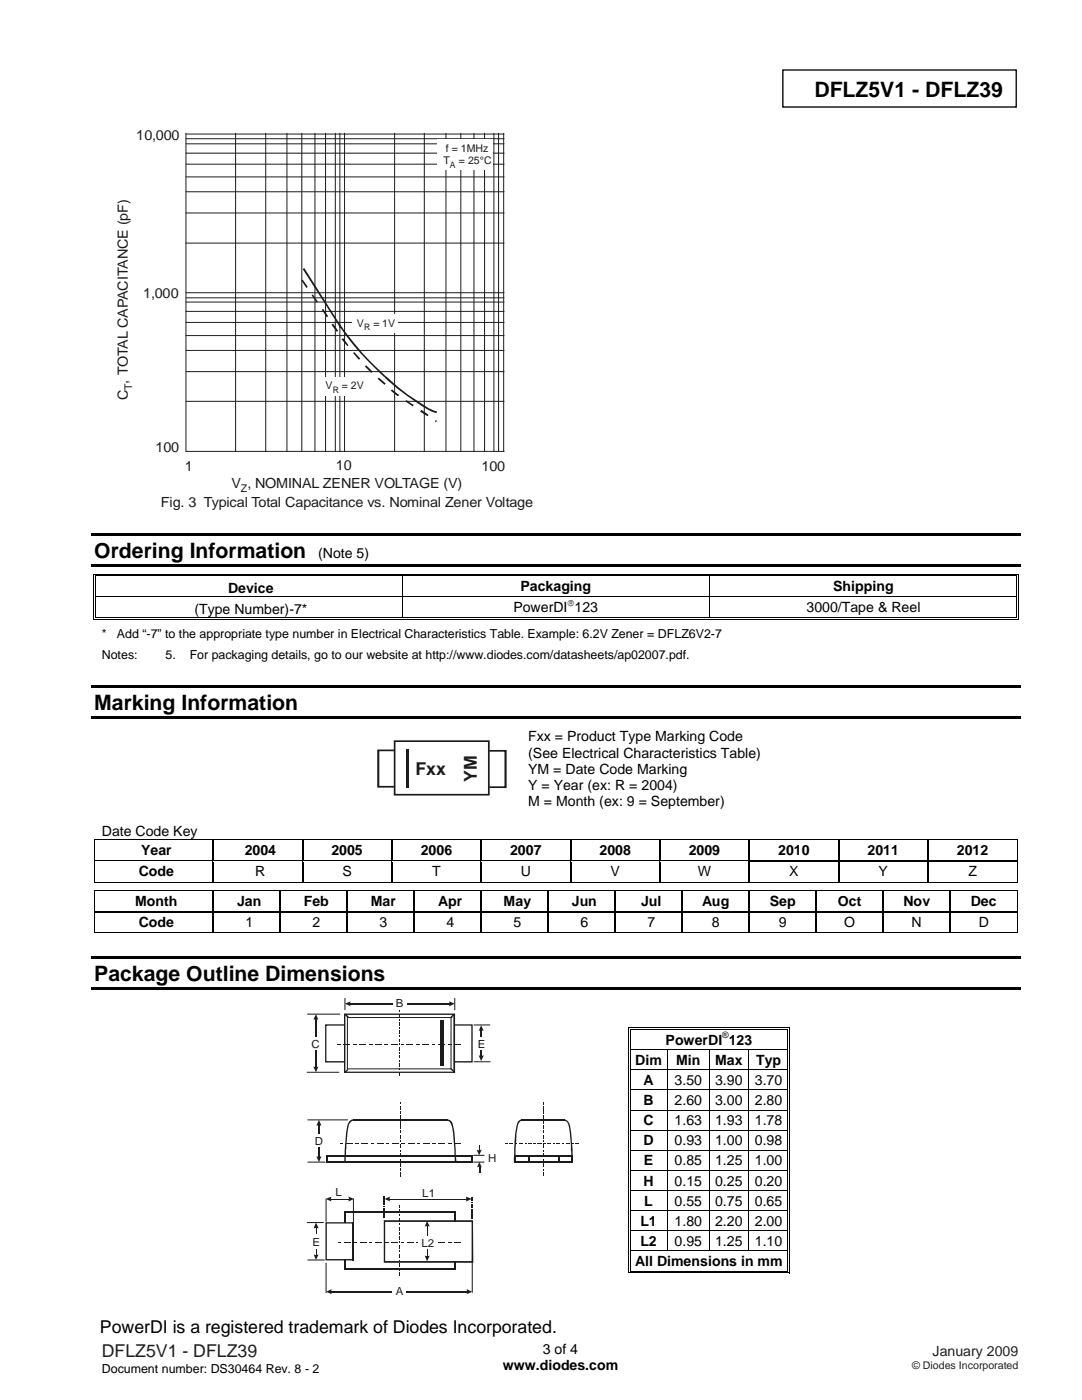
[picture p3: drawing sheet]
<svg xmlns="http://www.w3.org/2000/svg" width="216mm" height="279mm" viewBox="0 0 216 279" stroke-linecap="round" stroke-linejoin="round" font-family="sans-serif">
<defs><g id="words">
<g font-size="4.2">
<text x="162.5" y="19.3">DFLZ5V1 - DFLZ39</text>
<text x="18.8" y="111.3">Ordering Information</text>
<text x="18.8" y="141.6">Marking Information</text>
<text x="18.8" y="195.7">Package Outline Dimensions</text>
</g>
<g font-size="3.5" fill="#1f1a17">
<text x="82.9" y="154.6">Fxx</text>
<text x="95.2" y="156.1" transform="rotate(-90 95.2 156.1)">YM</text>
</g>
<text font-size="3.5" x="19.9" y="266">PowerDI is a registered trademark of Diodes Incorporated.</text>
<text font-size="3.5" fill="#231f20" x="20.3" y="270.9">DFLZ5V1 - DFLZ39</text>
<g font-size="2.8" fill="#1f1a17">
<text x="27.2" y="27.9">10,000</text>
<text x="28.6" y="59.4">1,000</text>
<text x="25.5" y="79.8" transform="rotate(-90 25.5 79.8)">C , TOTAL CAPACITANCE (pF)</text>
<text x="31" y="90.3">100</text>
<text x="36.8" y="94.1">1</text>
<text x="67" y="93.8">10</text>
<text x="96.1" y="94.1">100</text>
<text x="32.1" y="101.2">Fig. 3 Typical Total Capacitance vs. Nominal Zener Voltage</text>
<text x="46.2" y="97.4">V , NOMINAL ZENER VOLTAGE (V)</text>
</g>
<g font-size="2.8">
<text x="63.5" y="111.3">(Note 5)</text>
<text x="45.5" y="118.3">Device</text>
<text x="103.9" y="118">Packaging</text>
<text x="166.3" y="118">Shipping</text>
<text x="38.8" y="122.4">(Type Number)-7*</text>
<text x="102.4" y="122.2">PowerDI 123</text>
<text x="160.9" y="122.1">3000/Tape &amp; Reel</text>
<text x="105.4" y="148">Fxx = Product Type Marking Code</text>
<text x="105.4" y="151.2">(See Electrical Characteristics Table)</text>
<text x="105.4" y="154.4">YM = Date Code Marking</text>
<text x="105.4" y="157.7">Y = Year (ex: R = 2004)</text>
<text x="105.4" y="160.9">M = Month (ex: 9 = September)</text>
<text x="20.3" y="166.9">Date Code Key</text>
<text x="28.2" y="170.7">Year</text>
<text x="48.8" y="170.7">2004</text>
<text x="66.1" y="170.7">2005</text>
<text x="84" y="170.7">2006</text>
<text x="101.8" y="170.7">2007</text>
<text x="119.6" y="170.7">2008</text>
<text x="137.4" y="170.7">2009</text>
<text x="155.3" y="170.7">2010</text>
<text x="173.1" y="170.7">2011</text>
<text x="190.9" y="170.7">2012</text>
<text x="27.7" y="174.9">Code</text>
<text x="50.9" y="174.9">R</text>
<text x="68.3" y="174.9">S</text>
<text x="86.3" y="174.9">T</text>
<text x="103.9" y="174.9">U</text>
<text x="121.8" y="174.9">V</text>
<text x="139.3" y="174.9">W</text>
<text x="157.5" y="174.9">X</text>
<text x="175.3" y="174.9">Y</text>
<text x="193.2" y="174.9">Z</text>
<text x="27" y="180.8">Month</text>
<text x="27.7" y="185.1">Code</text>
<text x="47.3" y="180.8">Jan</text>
<text x="49" y="185.1">1</text>
<text x="60.6" y="180.8">Feb</text>
<text x="62.3" y="185.1">2</text>
<text x="74" y="180.8">Mar</text>
<text x="75.7" y="185.1">3</text>
<text x="87.4" y="180.8">Apr</text>
<text x="89.1" y="185.1">4</text>
<text x="100.5" y="180.8">May</text>
<text x="102.4" y="185.1">5</text>
<text x="114.1" y="180.8">Jun</text>
<text x="115.8" y="185.1">6</text>
<text x="127.9" y="180.8">Jul</text>
<text x="129.2" y="185.1">7</text>
<text x="140.1" y="180.8">Aug</text>
<text x="142" y="185.1">8</text>
<text x="153.6" y="180.8">Sep</text>
<text x="155.4" y="185.1">9</text>
<text x="167.2" y="180.8">Oct</text>
<text x="168.4" y="185.1">O</text>
<text x="180.3" y="180.8">Nov</text>
<text x="181.9" y="185.1">N</text>
<text x="193.7" y="180.8">Dec</text>
<text x="195.3" y="185.1">D</text>
<text x="132.8" y="208.5">PowerDI 123</text>
<text x="126.8" y="212.5">Dim</text>
<text x="134.9" y="212.5">Min</text>
<text x="142.7" y="212.5">Max</text>
<text x="150.9" y="212.5">Typ</text>
<text x="128.4" y="216.5">A</text>
<text x="128.4" y="220.5">B</text>
<text x="134.6" y="216.5">3.50</text>
<text x="134.6" y="220.5">2.60</text>
<text x="142.7" y="216.5">3.90</text>
<text x="142.7" y="220.5">3.00</text>
<text x="150.6" y="216.5">3.70</text>
<text x="150.6" y="220.5">2.80</text>
<text x="128.4" y="224.5">C</text>
<text x="134.6" y="224.5">1.63</text>
<text x="142.7" y="224.5">1.93</text>
<text x="150.6" y="224.5">1.78</text>
<text x="128.4" y="228.6">D</text>
<text x="128.5" y="232.6">E</text>
<text x="134.6" y="232.6">0.85</text>
<text x="134.6" y="228.6">0.93</text>
<text x="142.7" y="232.6">1.25</text>
<text x="142.7" y="228.6">1.00</text>
<text x="150.6" y="232.6">1.00</text>
<text x="150.6" y="228.6">0.98</text>
<text x="128.4" y="236.6">H</text>
<text x="134.6" y="236.6">0.15</text>
<text x="142.7" y="236.6">0.25</text>
<text x="150.6" y="236.6">0.20</text>
<text x="127.8" y="244.6">L1</text>
<text x="128.6" y="240.6">L</text>
<text x="134.6" y="240.6">0.55</text>
<text x="134.6" y="244.6">1.80</text>
<text x="142.7" y="244.6">2.20</text>
<text x="142.7" y="240.6">0.75</text>
<text x="150.6" y="244.6">2.00</text>
<text x="150.6" y="240.6">0.65</text>
<text x="127.8" y="248.6">L2</text>
<text x="134.6" y="248.6">0.95</text>
<text x="142.7" y="248.6">1.25</text>
<text x="150.6" y="248.6">1.10</text>
<text x="126.7" y="252.6">All Dimensions in mm</text>
<text x="100.3" y="273.5">www.diodes.com</text>
<text x="108.3" y="270.2">3 of 4</text>
</g>
<text font-size="2.8" fill="#231f20" x="186.1" y="270.6">January 2009</text>
<g font-size="2.5">
<text x="20.3" y="127.3">*</text>
<text x="20.3" y="131.6">Notes:</text>
<text x="23.3" y="127.3">Add “-7” to the appropriate type number in Electrical Characteristics Table. Example: 6.2V Zener = DFLZ6V2-7</text>
<text x="33" y="131.6">5.</text>
<text x="37.9" y="131.6">For packaging details, go to our website at http://www.diodes.com/datasheets/ap02007.pdf.</text>
<text x="20.3" y="274">Document number: DS30464 Rev. 8 - 2</text>
</g>
<g font-size="2.2" fill="#1f1a17">
<text x="79" y="200.9">B</text>
<text x="62.2" y="209.1">C</text>
<text x="95.3" y="209.2">E</text>
<text x="62.8" y="228.6">D</text>
<text x="97.4" y="232">H</text>
<text x="67" y="238.6">L</text>
<text x="84.3" y="238.8">L1</text>
<text x="62.4" y="248.7">E</text>
<text x="84.1" y="248.8">L2</text>
<text x="79" y="258.4">A</text>
</g>
<g font-size="2.1" fill="#1f1a17">
<text x="88.5" y="32.8">T</text>
<text x="89" y="30.4">f = 1MHz</text>
<text x="91.5" y="32.8">= 25°C</text>
<text x="71.2" y="65.2">V</text>
<text x="74.5" y="65.2">= 1V</text>
<text x="26.4" y="77.8" transform="rotate(-90 26.4 77.8)">T</text>
<text x="65" y="77.7">V</text>
<text x="68.2" y="77.7">= 2V</text>
<text x="48" y="98.2">Z</text>
</g>
<text font-size="2.1" fill="#231f20" x="182" y="273.2">© Diodes Incorporated</text>
<g font-size="1.8" fill="#1f1a17">
<text x="89.7" y="33.4">A</text>
<text x="72.6" y="66">R</text>
<text x="66.4" y="78.5">R</text>
</g>
<g font-size="1.8">
<text x="113.2" y="121">®</text>
<text x="144.1" y="207.1">®</text>
</g>
</g></defs>
<path d="M156.2 14h46.6v7.4h-46.6z" fill="none" stroke="#000" stroke-width=".26"/>
<path d="M81.7 90.4h12.7v5.4h-12.7z" fill="#fff"/>
<path d="M81.7 90.4h12.7v5.4h-12.7z" fill="none" stroke="#fff" stroke-width=".2"/>
<g fill="none" stroke="#1f1a17" stroke-width=".2">
<path d="M37.1 26.6v63.5h63.5M37.1 30.6h63.5M37.1 32.8h63.5M37.1 35.3h63.5M37.1 38.3h63.5M37.1 28.7h63.5M37.1 27.7h63.5M37.1 26.8h63.5M47 26.6v63.5M53 26.6v63.5M57.3 26.6v63.5M60.2 26.6v63.5"/>
<path d="M62.8 26.6v63.5M65 26.6v63.5M66.9 26.6v63.5M67.8 26.6v63.5M68.7 26.6v63.5M78.7 26.6v63.5M84.7 26.6v63.5M89 26.6v63.5M91.9 26.6v63.5M94.6 26.6v63.5M96.7 26.6v63.5M98.6 26.6v63.5"/>
<path d="M99.5 26.6v63.5M100.5 26.6v63.5M37.1 42.5h63.5M37.1 58.4h63.5M37.1 59.4h63.5M37.1 48.5h63.5M37.1 69.9h63.5M37.1 62.1h63.5M37.1 60.3h63.5M37.1 74.2h63.5M37.1 64.3h63.5M37.1 67h63.5"/>
<path d="M37.1 80.1h63.5"/>
</g>
<g fill="#fff">
<path d="M87.3 27.8h11.1v6.1h-11.1z"/>
<path d="M70.3 62.7h9v3.7h-9z"/>
<path d="M64 75.2h9.1v3.7h-9.1z"/>
</g>
<g fill="#1f1a17">
<path d="M60.1 56l.3-.2 1 1.4-.2 .3z"/>
<path d="M62.2 58.9l.2-.1 1 1.4-.2 .2z"/>
<path d="M64.2 61.8l.3-.2 1 1.5-.3 .2z"/>
<path d="M66.1 64.8l.4-.2 1 1.4-.3 .2z"/>
<path d="M68.2 67.7l.3-.2 1 1.4-.2 .2z"/>
<path d="M70.4 70.4l.3-.1 1.2 1.2-.3 .3z"/>
<path d="M72.8 73.2l.3-.3 1.2 1.3-.2 .2z"/>
<path d="M75.4 75.6l.2-.2 1.4 1.1-.3 .3z"/>
<path d="M78 78l.2-.3 1.5 1.1-.3 .3z"/>
<path d="M80.9 80.1l.2-.3 1.4 1-.1 .3z"/>
<path d="M84.1 81.8l1.4 1-.2 .3-1.5-1z"/>
<path d="M87 83.8l.2 .2-.2 .2h-.2z"/>
<path d="M60.4 53.7l.3-.2 6.7 10.6-.2 .2zM67.2 64.3l.1-.1zM67.2 64.3l.2-.2zM67.4 64.1l-.1 .1zM67.2 64.3l.2-.2 .7 .9-.4 .3zM67.7 65.3l.4-.3 .6 1-.2 .2zM68.5 66.2l.2-.2 3.5 4.4-.2 .1-.8-.8zM72 70.5l.2-.1zM72 70.5l.2-.1 4.8 4.7-.2 .3zM77 75.1l.2 .2-.2 .2-.2-.1zM77 75.4v.1zM77.2 75.3l-.2 .2zM77.2 75.3l.9 .8-.2 .3-.9-.9zM78.1 76.1l1.3 1.1-.2 .3-1.3-1.1zM79.4 77.2l2 1.5 2.2 1.5a10.5 10.5 0 0 0 3.6 1.9l-.1 .4a11.9 11.9 0 0 1-3.7-2l-4.2-3z"/>
</g>
<path d="M18.3 106.4h185.4v.6h-185.4zM18.3 112.5h185.4v.6h-185.4z" fill="#000"/>
<g fill="#fff">
<path d="M19.1 115h61.1v4h-61.1z"/>
<path d="M19.6 115h59.9v4h-59.9z"/>
<path d="M80.3 115h61.2v4h-61.2z"/>
<path d="M80.9 115.4h60v3.2h-60z"/>
<path d="M141.7 115h61v4h-61z"/>
<path d="M142.3 115.4h60v3.2h-60z"/>
</g>
<path d="M18.6 114.5h.2v.5h-.2zM18.6 114.5h.5v.2h-.5zM18.9 114.8h.2v.2h-.2z" fill="#000"/>
<path d="M19.1 114.6h61.1M19.1 114.9h61.1" fill="none" stroke="#000" stroke-width=".2"/>
<g fill="#fff">
<path d="M19.1 115h61.1z"/>
<path d="M80.3 115h.4z"/>
</g>
<path d="M80.2 115h.1zM80.2 114.5h.5v.2h-.5zM80.2 114.8h.5v.2h-.5z" fill="#000"/>
<path d="M80.7 114.6h60.8M80.7 114.9h60.8" fill="none" stroke="#000" stroke-width=".2"/>
<g fill="#fff">
<path d="M80.7 115h60.8z"/>
<path d="M141.7 115h.3z"/>
</g>
<path d="M141.5 115h.2zM141.5 114.5h.5v.2h-.5zM141.5 114.8h.5v.2h-.5z" fill="#000"/>
<path d="M142 114.6h60.8M142 114.9h60.8" fill="none" stroke="#000" stroke-width=".2"/>
<path d="M142 115h60.8z" fill="#fff"/>
<g fill="#000">
<path d="M18.6 119h.2v.1h-.2zM18.9 119h.2v.1h-.2zM202.8 114.5h.5v.2h-.5zM202.8 114.8h.1v.2h-.1zM202.8 119h.1v.1h-.1zM203.1 114.5h.2v.5h-.2zM203.1 119h.2v.1h-.2zM18.3 136.8h185.4v.5h-185.4zM18.6 123.5h.5v.1h-.5zM18.9 123.1h.2v.2h-.2zM80.2 123.1h.5v.2h-.5zM141.5 123.1h.5v.2h-.5z"/>
<path d="M202.8 123.5h.5v.1h-.5zM202.8 123.1h.1v.2h-.1zM203.1 123.1h.2v.5h-.2zM18.3 142.9h185.4v.5h-185.4z"/>
</g>
<g fill="none" stroke="#000" stroke-width=".2">
<path d="M18.7 115v4M18.7 119.1v4.5M19 115v4M19 119.1v4M80.2 115v4M80.2 119.1v4M141.6 115v4M141.6 119.1v4M202.8 119.1h-183.7M202.8 115v4M202.8 119.1v4M203.2 115v4"/>
<path d="M203.2 119.1v4M19.1 123.5h183.7M19.1 123.2h61.1M80.7 123.2h60.8M142 123.2h60.8"/>
</g>
<g fill="#fff">
<path d="M18.9 167.7h23.5v4h-23.5z"/>
<path d="M19.6 167.7h22.2v4h-22.2z"/>
<path d="M42.7 167.7h17.5v4h-17.5z"/>
<path d="M43.2 167.7h16.4v4h-16.4z"/>
<path d="M60.5 167.7h17.6v4h-17.6z"/>
<path d="M61.1 167.7h16.4v4h-16.4z"/>
<path d="M78.3 167.7h17.6v4h-17.6z"/>
<path d="M78.9 167.7h16.4v4h-16.4z"/>
<path d="M96.2 167.7h17.5v4h-17.5z"/>
<path d="M96.7 167.7h16.5v4h-16.5z"/>
<path d="M114 167.7h17.6v4h-17.6z"/>
<path d="M114.6 167.7h16.4v4h-16.4z"/>
<path d="M131.8 167.7h17.6v4h-17.6z"/>
<path d="M132.4 167.7h16.4v4h-16.4z"/>
</g>
<path d="M18.8 167.6h.1v.1h-.1zM202.9 167.6h.2v.1h-.2z" fill="#000"/>
<path d="M18.8 167.6h184.3M18.9 167.7v4M203 167.7v4" fill="none" stroke="#000" stroke-width=".2"/>
<path d="M42.5 167.7v4M60.4 167.7v4M78.2 167.7v4M96 167.7v4M113.9 167.7v4M131.7 167.7v4M149.5 167.7v4M167.3 167.7v4M185.2 167.7v4" fill="none" stroke="#000" stroke-width=".25"/>
<g fill="#fff">
<path d="M18.9 172h23.5v3.9h-23.5z"/>
<path d="M19.6 172h22.2v3.9h-22.2z"/>
<path d="M42.7 172h17.5v3.9h-17.5z"/>
<path d="M43.2 172h16.4v3.9h-16.4z"/>
<path d="M60.5 172h17.6v3.9h-17.6z"/>
<path d="M61.1 172h16.4v3.9h-16.4z"/>
<path d="M78.3 172h17.6v3.9h-17.6z"/>
<path d="M78.9 172h16.4v3.9h-16.4z"/>
<path d="M96.2 172h17.5v3.9h-17.5z"/>
<path d="M96.7 172h16.5v3.9h-16.5z"/>
<path d="M114 172h17.6v3.9h-17.6z"/>
<path d="M114.6 172h16.4v3.9h-16.4z"/>
<path d="M131.8 172h17.6v3.9h-17.6z"/>
<path d="M132.4 172h16.4v3.9h-16.4z"/>
</g>
<path d="M18.8 171.7h.1v.3h-.1z" fill="#000"/>
<path d="M18.9 171.8h23.5" fill="none" stroke="#000" stroke-width=".25"/>
<path d="M18.9 171.9l23.5 .1z" fill="#fff"/>
<path d="M42.4 171.7h.3v.3h-.3z" fill="#000"/>
<path d="M42.7 171.8h17.5" fill="none" stroke="#000" stroke-width=".25"/>
<path d="M42.7 171.9l17.5 .1z" fill="#fff"/>
<path d="M60.2 171.7h.3v.3h-.3z" fill="#000"/>
<path d="M60.5 171.8h17.6" fill="none" stroke="#000" stroke-width=".25"/>
<path d="M60.5 171.9l17.6 .1z" fill="#fff"/>
<path d="M78.1 171.7h.2v.3h-.2z" fill="#000"/>
<path d="M78.3 171.8h17.6" fill="none" stroke="#000" stroke-width=".25"/>
<path d="M78.3 171.9l17.6 .1z" fill="#fff"/>
<path d="M95.9 171.7h.3v.3h-.3z" fill="#000"/>
<path d="M96.2 171.8h17.5" fill="none" stroke="#000" stroke-width=".25"/>
<path d="M96.2 171.9l17.5 .1z" fill="#fff"/>
<path d="M113.7 171.7h.3v.3h-.3z" fill="#000"/>
<path d="M114 171.8h17.6" fill="none" stroke="#000" stroke-width=".25"/>
<path d="M114 171.9l17.6 .1z" fill="#fff"/>
<path d="M131.6 171.7h.2v.3h-.2z" fill="#000"/>
<path d="M131.8 171.8h17.6" fill="none" stroke="#000" stroke-width=".25"/>
<path d="M131.8 171.9l17.6 .1z" fill="#fff"/>
<g fill="#000">
<path d="M18.8 177.7h.1v.2h-.1zM149.4 171.7h.2v.3h-.2zM167.2 171.7h.3v.3h-.3zM185 171.7h.3v.3h-.3zM202.9 171.7h.2v.3h-.2zM202.9 175.9h.2v.2h-.2zM202.9 177.7h.2v.2h-.2zM18.3 190.9h185.4v.5h-185.4zM18.3 197h185.4v.5h-185.4zM18.8 181.8h.1v.3h-.1zM42.4 181.8h.3v.3h-.3zM55.8 181.8h.2v.3h-.2z"/>
<path d="M69.2 181.8h.2v.3h-.2zM82.5 181.8h.3v.3h-.3zM95.9 181.8h.3v.3h-.3zM109.3 181.8h.2v.3h-.2zM122.6 181.8h.3v.3h-.3zM136 181.8h.3v.3h-.3zM149.4 181.8h.2v.3h-.2zM162.8 181.8h.2v.3h-.2zM176.1 181.8h.3v.3h-.3zM189.5 181.8h.2v.3h-.2zM202.9 181.8h.2v.3h-.2zM202.9 186.1h.2v.1h-.2z"/>
</g>
<g fill="none" stroke="#000" stroke-width=".25">
<path d="M42.5 172v3.9M42.5 177.9v3.9M55.9 177.9v3.9M60.4 172v3.9M69.3 177.9v3.9M78.2 172v3.9M82.7 177.9v3.9M96 172v3.9M96 177.9v3.9M109.4 177.9v3.9M113.9 172v3.9M122.8 177.9v3.9"/>
<path d="M131.7 172v3.9M136.1 177.9v3.9M149.5 172v3.9M149.5 177.9v3.9M149.6 171.8h17.6M162.9 177.9v3.9M167.3 172v3.9M167.5 171.8h17.5M176.3 177.9v3.9M185.2 172v3.9M185.3 171.8h17.6M189.6 177.9v3.9"/>
<path d="M18.9 182h23.5M42.5 182.1v4M42.7 182h13.1M55.9 182.1v4M56 182h13.2M69.3 182.1v4M69.4 182h13.1M82.7 182.1v4M82.8 182h13.1M96 182.1v4M96.2 182h13.1M109.4 182.1v4"/>
<path d="M109.5 182h13.1M122.8 182.1v4M122.9 182h13.1M136.1 182.1v4M136.3 182h13.1M149.5 182.1v4M149.6 182h13.2M162.9 182.1v4M163 182h13.1M176.3 182.1v4M176.4 182h13.1M189.6 182.1v4"/>
<path d="M189.7 182h13.2"/>
</g>
<path d="M18.8 176h184.1M18.8 177.8h184.3M18.9 172v4.1M18.9 177.9v3.9M203 172v4.1M203 177.9v3.9M18.8 186.2h184.1M18.9 182.1v4.1M203 182.1v4.1" fill="none" stroke="#000" stroke-width=".2"/>
<g fill="#fff">
<path d="M125.9 205.6h31.2v3.8h-31.2z"/>
<path d="M126.3 205.9h30.3v3.2h-30.3z"/>
</g>
<path d="M125.3 205.1h.2v.5h-.2zM125.3 205.1h.6v.1h-.6zM125.7 205.4h.2v.2h-.2z" fill="#000"/>
<path d="M125.9 205.1h31.2M125.9 205.5h31.2" fill="none" stroke="#000" stroke-width=".2"/>
<path d="M125.9 205.6h31.2z" fill="#fff"/>
<path d="M157.1 205.1h.5v.1h-.5zM157.1 205.4h.2v.2h-.2zM157.4 205.1h.2v.5h-.2z" fill="#000"/>
<path d="M125.4 205.6v3.8M125.8 205.6v3.8M157.2 205.6v3.8M157.5 205.6v3.8" fill="none" stroke="#000" stroke-width=".2"/>
<g fill="#fff">
<path d="M125.9 209.6h7.3v3.8h-7.3z"/>
<path d="M126.3 209.9h6.3v3.2h-6.3z"/>
<path d="M133.3 209.6h8.1v3.8h-8.1z"/>
<path d="M134 209.9h6.8v3.2h-6.8z"/>
<path d="M141.6 209.6h7.7v3.8h-7.7z"/>
<path d="M142.2 209.9h6.5v3.2h-6.5z"/>
</g>
<path d="M125.3 209.4h.2v.2h-.2zM125.7 209.4h.2v.2h-.2zM157.1 209.4h.2v.2h-.2zM157.4 209.4h.2v.2h-.2z" fill="#000"/>
<path d="M125.4 209.6v3.8M125.8 209.6v3.8M125.9 209.5h31.2M133.3 209.6v3.8M141.5 209.6v3.8M149.4 209.6v3.8M157.2 209.6v3.8M157.5 209.6v3.8" fill="none" stroke="#000" stroke-width=".2"/>
<g fill="#fff">
<path d="M125.9 213.6h7.3v3.8h-7.3z"/>
<path d="M126.3 213.9h6.3v3.3h-6.3z"/>
<path d="M133.3 213.6h8.1v3.8h-8.1z"/>
<path d="M134 213.9h6.8v3.3h-6.8z"/>
<path d="M141.6 213.6h7.7v3.8h-7.7z"/>
<path d="M142.2 213.9h6.5v3.3h-6.5z"/>
</g>
<path d="M125.3 213.4h.2v.2h-.2zM125.7 213.4h.2v.2h-.2zM157.1 213.4h.2v.2h-.2zM157.4 213.4h.2v.2h-.2z" fill="#000"/>
<path d="M125.4 213.6v3.8M125.8 213.6v3.8M125.9 213.5h31.2M133.3 213.6v3.8M141.5 213.6v3.8M149.4 213.6v3.8M157.2 213.6v3.8M157.5 213.6v3.8" fill="none" stroke="#000" stroke-width=".2"/>
<g fill="#fff">
<path d="M125.9 217.6h7.3v3.9h-7.3z"/>
<path d="M126.3 217.9h6.3v3.3h-6.3z"/>
<path d="M133.3 217.6h8.1v3.9h-8.1z"/>
<path d="M134 217.9h6.8v3.3h-6.8z"/>
<path d="M141.6 217.6h7.7v3.9h-7.7z"/>
<path d="M142.2 217.9h6.5v3.3h-6.5z"/>
</g>
<path d="M125.3 217.4h.2v.2h-.2zM125.7 217.4h.2v.2h-.2zM157.1 217.4h.2v.2h-.2zM157.4 217.4h.2v.2h-.2z" fill="#000"/>
<path d="M125.4 217.6v3.9M125.8 217.6v3.9M125.9 217.5h31.2M133.3 217.6v3.9M141.5 217.6v3.9M149.4 217.6v3.9M157.2 217.6v3.9M157.5 217.6v3.9" fill="none" stroke="#000" stroke-width=".2"/>
<g fill="#fff">
<path d="M125.9 221.7h7.3v3.8h-7.3z"/>
<path d="M126.3 221.9h6.3v3.3h-6.3z"/>
<path d="M133.3 221.7h8.1v3.8h-8.1z"/>
<path d="M134 221.9h6.8v3.3h-6.8z"/>
<path d="M141.6 221.7h7.7v3.8h-7.7z"/>
<path d="M142.2 221.9h6.5v3.3h-6.5z"/>
</g>
<path d="M125.3 221.5h.2v.1h-.2zM125.3 225.5h.2v.2h-.2zM125.3 229.5h.2v.2h-.2zM125.7 221.5h.2v.1h-.2zM125.7 225.5h.2v.2h-.2zM125.7 229.5h.2v.2h-.2zM157.1 221.5h.2v.1h-.2zM157.1 225.5h.2v.2h-.2zM157.1 229.5h.2v.2h-.2zM157.4 221.5h.2v.1h-.2zM157.4 225.5h.2v.2h-.2zM157.4 229.5h.2v.2h-.2z" fill="#000"/>
<g fill="none" stroke="#000" stroke-width=".2">
<path d="M125.4 221.6v3.9M125.4 225.7v3.8M125.4 229.7v3.8M125.8 221.6v3.9M125.8 225.7v3.8M125.8 229.7v3.8M125.9 221.6h31.2M125.9 225.6h31.2M125.9 229.6h31.2M133.3 221.6v3.9M133.3 225.7v3.8M133.3 229.7v3.8"/>
<path d="M141.5 221.6v3.9M141.5 225.7v3.8M141.5 229.7v3.8M149.4 221.6v3.9M149.4 225.7v3.8M149.4 229.7v3.8M157.2 221.6v3.9M157.2 225.7v3.8M157.2 229.7v3.8M157.5 221.6v3.9M157.5 225.7v3.8M157.5 229.7v3.8"/>
</g>
<g fill="#fff">
<path d="M125.9 233.7h7.3v3.8h-7.3z"/>
<path d="M126.3 234h6.3v3.2h-6.3z"/>
<path d="M133.3 233.7h8.1v3.8h-8.1z"/>
<path d="M134 234h6.8v3.2h-6.8z"/>
<path d="M141.6 233.7h7.7v3.8h-7.7z"/>
<path d="M142.2 234h6.5v3.2h-6.5z"/>
</g>
<path d="M125.3 233.5h.2v.2h-.2zM125.7 233.5h.2v.2h-.2zM157.1 233.5h.2v.2h-.2zM157.4 233.5h.2v.2h-.2z" fill="#000"/>
<path d="M125.4 233.7v3.8M125.8 233.7v3.8M125.9 233.6h31.2M133.3 233.7v3.8M141.5 233.7v3.8M149.4 233.7v3.8M157.2 233.7v3.8M157.5 233.7v3.8" fill="none" stroke="#000" stroke-width=".2"/>
<g fill="#fff">
<path d="M125.9 237.7h7.3v3.9h-7.3z"/>
<path d="M126.3 238h6.3v3.2h-6.3z"/>
<path d="M133.3 237.7h8.1v3.9h-8.1z"/>
<path d="M134 238h6.8v3.2h-6.8z"/>
<path d="M141.6 237.7h7.7v3.9h-7.7z"/>
<path d="M142.2 238h6.5v3.2h-6.5z"/>
</g>
<path d="M125.3 237.5h.2v.2h-.2zM125.7 237.5h.2v.2h-.2zM157.1 237.5h.2v.2h-.2zM157.4 237.5h.2v.2h-.2z" fill="#000"/>
<path d="M125.4 237.7v3.9M125.8 237.7v3.9M125.9 237.6h31.2M133.3 237.7v3.9M141.5 237.7v3.9M149.4 237.7v3.9M157.2 237.7v3.9M157.5 237.7v3.9" fill="none" stroke="#000" stroke-width=".2"/>
<g fill="#fff">
<path d="M125.9 241.7h7.3v3.9h-7.3z"/>
<path d="M126.3 242h6.3v3.3h-6.3z"/>
<path d="M133.3 241.7h8.1v3.9h-8.1z"/>
<path d="M134 242h6.8v3.3h-6.8z"/>
</g>
<path d="M125.3 241.6h.2v.1h-.2zM125.7 241.6h.2v.1h-.2zM157.1 241.6h.2v.1h-.2zM157.4 241.6h.2v.1h-.2z" fill="#000"/>
<path d="M125.4 241.7v3.9M125.8 241.7v3.9M125.9 241.6h31.2M133.3 241.7v3.9M141.5 241.7v3.9M149.4 241.7v3.9M157.2 241.7v3.9M157.5 241.7v3.9" fill="none" stroke="#000" stroke-width=".2"/>
<g fill="#fff">
<path d="M125.9 245.7h7.3v3.9h-7.3z"/>
<path d="M126.3 246h6.3v3.3h-6.3z"/>
<path d="M133.3 245.7h8.1v3.9h-8.1z"/>
<path d="M134 246h6.8v3.3h-6.8z"/>
<path d="M141.6 245.7h7.7v3.9h-7.7z"/>
<path d="M142.2 246h6.5v3.3h-6.5z"/>
</g>
<path d="M125.3 245.6h.2v.1h-.2zM125.7 245.6h.2v.1h-.2zM157.1 245.6h.2v.1h-.2zM157.4 245.6h.2v.1h-.2z" fill="#000"/>
<path d="M125.4 245.7v3.9M125.8 245.7v3.9M125.9 245.6h31.2M133.3 245.7v3.9M141.5 245.7v3.9M149.4 245.7v3.9M157.2 245.7v3.9M157.5 245.7v3.9" fill="none" stroke="#000" stroke-width=".2"/>
<g fill="#fff">
<path d="M125.9 249.7h31.2v3.9h-31.2z"/>
<path d="M126.3 250h30.3v3.3h-30.3z"/>
</g>
<path d="M125.3 249.6h.2v.1h-.2zM125.3 254h.6v.1h-.6zM125.7 249.6h.2v.1h-.2zM125.7 253.6h.2v.2h-.2zM157.1 249.6h.2v.1h-.2zM157.1 254h.5v.1h-.5zM157.1 253.6h.2v.2h-.2zM157.4 249.6h.2v.1h-.2zM157.4 253.6h.2v.5h-.2z" fill="#000"/>
<path d="M125.4 249.7v4.4M125.8 249.7v3.9M125.9 249.7h31.2M125.9 254h31.2M125.9 253.7h31.2M157.2 249.7v3.9M157.5 249.7v3.9" fill="none" stroke="#000" stroke-width=".2"/>
<path d="M78.7 147.9h18.8v10.7h-18.8z" fill="#fff"/>
<g fill="#1f1a17">
<path d="M80.9 149.4h.6v7.8h-.6z"/>
<path d="M78.6 147.9h.3v10.7h-.3zM78.6 147.7h.1v.2h-.1zM78.7 147.7h18.8v.4h-18.8zM97.5 147.7h.2v.2h-.2zM97.4 147.9h.3v10.7h-.3zM97.5 158.6h.2v.2h-.2zM78.7 158.4h18.8v.4h-18.8zM78.6 158.6h.1v.2h-.1z"/>
<path d="M75.5 156.8h3.2v.4h-3.2zM75.3 157h.2v.2h-.2zM75.3 149.8h.4v7.2h-.4zM75.3 149.6h.2v.2h-.2zM75.5 149.6h3.2v.3h-3.2z"/>
<path d="M97.6 149.7h3.2v.3h-3.2zM100.8 149.7h.3v.1h-.3zM100.7 149.8h.4v7.3h-.4zM100.8 157.1h.3v.2h-.3zM97.6 156.9h3.2v.4h-3.2z"/>
<path d="M65.1 243.9h5.4v.3h-5.4zM64.9 243.9l.2 .2zM64.9 244.1h.3v7.3h-.3zM64.9 251.4l.2 .1zM65.1 251.3h5.4v.2h-5.4z"/>
<path d="M76.7 243.5h17.5v.4h-17.5zM76.6 243.5l.1 .1zM76.6 243.6h.3v8.2h-.3zM76.6 251.8h.1v.2h-.1zM76.7 251.7h17.5v.3h-17.5zM94.2 251.8h.2v.2h-.2zM94.1 243.6h.3v8.2h-.3zM94.2 243.5l.2 .1z"/>
</g>
<path d="M61.3 244h3.2M61.4 251.5h3.3M65.1 252.1v5.9M94.2 251.9v6" fill="none" stroke="#1f1a17" stroke-width=".2"/>
<path d="M70.5 243.9v7.6" fill="none" stroke="#1f1a17" stroke-width=".25"/>
<path d="M90.7 241.8v2.1" fill="none" stroke="#1f1a17" stroke-width=".34"/>
<path d="M68.8 241.9v2.2" fill="none" stroke="#1f1a17" stroke-width=".28"/>
<path d="M93.1 257.3l1.1 .5-1.1 .5 .1-.4z" fill-rule="evenodd" fill="#1f1a17"/>
<path d="M66 257.8h27.2" fill="none" stroke="#1f1a17" stroke-width=".21"/>
<g fill="#1f1a17">
<path d="M65.1 257.8l1.1-.5-.1 .2 .1 .8z" fill-rule="evenodd"/>
<path d="M63.1 244l.5 1.1h-1z" fill-rule="evenodd"/>
</g>
<path d="M63.1 245v5.5" fill="none" stroke="#1f1a17" stroke-width=".2"/>
<path d="M62.6 250.3l.2 .2 .8-.2-.5 1.2z" fill-rule="evenodd" fill="#1f1a17"/>
<g fill="#fff">
<path d="M78.3 256.5h2.7v2.2h-2.7z"/>
<path d="M62 246.3h2v2.9h-2z"/>
</g>
<g fill="#1f1a17">
<path d="M79.6 240.6h.2v.4h-.2z"/>
<path d="M79.6 241.3h.2v.7h-.2z"/>
<path d="M79.6 242.4h.2v.3h-.2z"/>
<path d="M79.6 243.1h.2v.7h-.2z"/>
<path d="M79.6 244.2h.2v.3h-.2z"/>
<path d="M79.6 244.9h.2v.7h-.2z"/>
<path d="M79.6 245.9h.2v.4h-.2z"/>
<path d="M79.6 246.7h.2v.7h-.2z"/>
<path d="M79.6 247.8h.2v.3h-.2z"/>
<path d="M79.6 248.5h.2v.7h-.2z"/>
<path d="M79.6 249.6h.2v.3h-.2z"/>
<path d="M79.6 250.3h.2v.7h-.2z"/>
<path d="M79.6 251.4h.2v.3h-.2z"/>
<path d="M79.6 252.1h.2v.7h-.2z"/>
<path d="M79.6 253.2h.2v.4h-.2z"/>
<path d="M79.6 253.9h.2v.7h-.2z"/>
</g>
<path d="M68.8 202.4h21.9v11.6h-21.9z" fill="#fff"/>
<path d="M90.5 202.4h.3v11.6h-.3zM90.7 214l.1 .1zM68.8 213.9h21.9v.2h-21.9zM68.6 214l.2 .1zM68.6 202.4h.3v11.6h-.3zM68.6 202.3l.2 .1zM68.8 202.3h21.9v.2h-21.9zM90.7 202.3l.1 .1z" fill="#1f1a17"/>
<path d="M69.3 203.1h20.7v10.2h-20.7z" fill="#fff"/>
<path d="M69.3 203.1h20.7v10.2h-20.7zM90 203.1h.1" fill="none" stroke="#1f1a17" stroke-width=".2"/>
<g fill="#1f1a17">
<path d="M69.3 213.3l.2 .2-.5 .6-.2-.2z"/>
<path d="M68.8 202.6l.2-.2 .6 .5-.2 .2z"/>
<path d="M89.9 202.9l.6-.5 .2 .2-.6 .5z"/>
<path d="M89.9 213.4l.2-.2 .5 .5-.1 .2z"/>
<path d="M87.9 203.7h.7v9.1h-.7z"/>
<path d="M65 204.4h3.7v.3h-3.7zM64.9 204.4l.1 .2zM64.9 204.6h.2v7.3h-.2zM64.9 211.9l.1 .1zM65 211.8h3.7v.2h-3.7z"/>
<path d="M90.7 211.8h3.5v.2h-3.5zM94.2 211.9h.1v.1h-.1zM94 204.6h.3v7.3h-.3zM94.2 204.4l.1 .2zM90.7 204.4h3.5v.3h-3.5z"/>
</g>
<path d="M68.8 199.2v2.3M90.7 199.2v2.3M61.3 214h6.3M61.4 202.4h6.4M94.6 211.9h3.2M94.6 204.6h3.1" fill="none" stroke="#1f1a17" stroke-width=".2"/>
<path d="M89.6 199.8l1.1 .5-1.1 .6 .1-.4z" fill-rule="evenodd" fill="#1f1a17"/>
<path d="M69.8 200.3h19.9" fill="none" stroke="#1f1a17" stroke-width=".21"/>
<g fill="#1f1a17">
<path d="M68.8 200.3l1.2-.5-.2 .3 .2 .8z" fill-rule="evenodd"/>
<path d="M63.1 202.4l.4 1.1-.3-.1-.7 .1z" fill-rule="evenodd"/>
</g>
<path d="M63 203.3v9.7" fill="none" stroke="#1f1a17" stroke-width=".21"/>
<g fill="#1f1a17">
<path d="M62.5 212.9l.4 .1 .6-.1-.4 1.1z" fill-rule="evenodd"/>
<path d="M96 204.6l.5 1.2-.2-.2-.8 .2z" fill-rule="evenodd"/>
</g>
<path d="M96 205.6v5.2" fill="none" stroke="#1f1a17" stroke-width=".21"/>
<path d="M95.5 210.6h1l-.5 1.2z" fill-rule="evenodd" fill="#1f1a17"/>
<g fill="#fff">
<path d="M78.3 199h2.8v2.3h-2.8z"/>
<path d="M62 207.1h1.9v2.4h-1.9z"/>
<path d="M95.1 207.1h2v2.4h-2z"/>
</g>
<g fill="#1f1a17">
<path d="M79.6 201.7h.2v.3h-.2z"/>
<path d="M79.6 202.3h.2v.7h-.2z"/>
<path d="M79.6 203.3h.2v.4h-.2z"/>
<path d="M79.6 203.9h.2v.7h-.2z"/>
<path d="M79.6 205h.2v.3h-.2z"/>
<path d="M79.6 205.6h.2v.7h-.2z"/>
<path d="M79.6 206.7h.2v.3h-.2z"/>
<path d="M79.6 207.3h.2v.6h-.2z"/>
<path d="M79.6 208.3h.2v.3h-.2z"/>
<path d="M79.6 208.9h.2v.7h-.2z"/>
<path d="M79.6 210h.2v.3h-.2z"/>
<path d="M79.6 210.6h.2v.6h-.2z"/>
<path d="M79.6 211.6h.2v.3h-.2z"/>
<path d="M79.6 212.2h.2v.7h-.2z"/>
<path d="M79.6 213.3h.2v.3h-.2z"/>
<path d="M79.6 213.9h.2v.7h-.2z"/>
<path d="M67.4 208.4h.6v.1h-.6z"/>
<path d="M68.6 208.4h1.2v.1h-1.2z"/>
<path d="M70.5 208.4h.6v.1h-.6z"/>
<path d="M71.7 208.4h1.3v.1h-1.3z"/>
<path d="M73.6 208.4h.7v.1h-.7z"/>
<path d="M74.9 208.4h1.3v.1h-1.3z"/>
<path d="M76.8 208.4h.6v.1h-.6z"/>
<path d="M78.1 208.4h1.2v.1h-1.2z"/>
<path d="M80 208.4h.6v.1h-.6z"/>
<path d="M81.2 208.4h1.2v.1h-1.2z"/>
<path d="M83.1 208.4h.6v.1h-.6z"/>
<path d="M84.3 208.4h1.3v.1h-1.3z"/>
<path d="M86.2 208.4h.6v.1h-.6z"/>
<path d="M87.5 208.4h1.2v.1h-1.2z"/>
<path d="M89.4 208.4h.6v.1h-.6z"/>
<path d="M90.6 208.4h1.3v.1h-1.3z"/>
<path d="M67.4 247.9h.6v.1h-.6z"/>
<path d="M68.6 247.9h1.3v.1h-1.3z"/>
<path d="M70.5 247.9h.7v.1h-.7z"/>
<path d="M71.8 247.9h1.3v.1h-1.3z"/>
<path d="M73.7 247.9h.6v.1h-.6z"/>
<path d="M75 247.9h1.3v.1h-1.3z"/>
<path d="M76.9 247.9h.6v.1h-.6z"/>
<path d="M78.1 247.9h1.3v.1h-1.3z"/>
<path d="M80 247.9h.6v.1h-.6z"/>
<path d="M81.2 247.9h1.3v.1h-1.3z"/>
<path d="M83.1 247.9h.7v.1h-.7z"/>
<path d="M84.4 247.9h1.3v.1h-1.3z"/>
<path d="M86.3 247.9h.6v.1h-.6z"/>
<path d="M87.6 247.9h1.2v.1h-1.2z"/>
<path d="M89.5 247.9h.6v.1h-.6z"/>
<path d="M90.7 247.9h1.2v.1h-1.2z"/>
</g>
<path d="M68.7 241.9h22.1M68.8 253.4h22M68.8 251.3v2.1" fill="none" stroke="#1f1a17" stroke-width=".28"/>
<g fill="#1f1a17">
<path d="M94 243h.4v.2h-.4z"/>
<path d="M94 242.4h.4v.4h-.4z"/>
<path d="M94 242h.4v.2h-.4z"/>
<path d="M94 241.4h.4v.4h-.4z"/>
<path d="M94 241h.4v.2h-.4z"/>
<path d="M94 240.3h.4v.4h-.4z"/>
<path d="M94 239.9h.4v.2h-.4z"/>
<path d="M94 239.3h.4v.4h-.4z"/>
<path d="M94 238.9h.4v.2h-.4z"/>
<path d="M90.6 251.7h.3v1.7h-.3z"/>
</g>
<path d="M65.1 239.3v4.5M70.5 239.3v4.6" fill="none" stroke="#1f1a17" stroke-width=".2"/>
<path d="M65 239.3l1.1-.5-.1 .3 .1 .7z" fill-rule="evenodd" fill="#1f1a17"/>
<path d="M66 239.3h3.7" fill="none" stroke="#1f1a17" stroke-width=".2"/>
<g fill="#1f1a17">
<path d="M69.5 238.8l1.2 .5-1.2 .5a.88 .88 0 0 0 0-1z" fill-rule="evenodd"/>
<path d="M76.7 239.3l1.2-.5-.2 .2 .2 .8z" fill-rule="evenodd"/>
</g>
<g fill="#1f1a17">
<path d="M76.6 242.7h.3v.2h-.3z"/>
<path d="M76.6 242.1h.3v.4h-.3z"/>
<path d="M76.6 241.7h.3v.2h-.3z"/>
<path d="M76.6 241.1h.3v.4h-.3z"/>
<path d="M76.6 240.7h.3v.2h-.3z"/>
<path d="M76.6 240.1h.3v.4h-.3z"/>
<path d="M76.6 239.7h.3v.2h-.3z"/>
<path d="M76.6 239h.3v.4h-.3z"/>
<path d="M76.6 238.7h.3v.1h-.3z"/>
</g>
<path d="M77.7 239.3h15.4" fill="none" stroke="#1f1a17" stroke-width=".2"/>
<g fill="#1f1a17">
<path d="M93 238.8l1.1 .5-1.1 .5z" fill-rule="evenodd"/>
<path d="M84.8 250.6l.4 .1 .5-.1-.5 1.1z" fill-rule="evenodd"/>
</g>
<path d="M85.2 244.7v6" fill="none" stroke="#1f1a17" stroke-width=".2"/>
<path d="M85.2 243.6l.5 1.2-.4-.1-.5 .1z" fill-rule="evenodd" fill="#1f1a17"/>
<path d="M83.5 246.7h3.5v2.5h-3.5z" fill="#fff"/>
<path d="M70.4 223.5h18.9" fill="none" stroke="#1f1a17" stroke-width=".32"/>
<path d="M104.1 223.6h8.7" fill="none" stroke="#1f1a17" stroke-width=".25"/>
<path d="M61.4 223.5h8M61.4 231.9h3.5M94.5 230.6h2.1M94.5 231.9h2.1" fill="none" stroke="#1f1a17" stroke-width=".2"/>
<g fill="#1f1a17">
<path d="M95.5 228.6h.2v1h-.2z"/>
<path d="M95.6 232.9h.2v1.1h-.2z"/>
</g>
<g fill="#1f1a17">
<path d="M95.1 229.4l.3 .2 .7-.2-.5 1.2z" fill-rule="evenodd"/>
<path d="M95.7 231.9l.4 1.1-.2-.1-.7 .1z" fill-rule="evenodd"/>
<path d="M63.6 223.5l.5 1.1h-1z" fill-rule="evenodd"/>
</g>
<path d="M63.6 224.5v6.4" fill="none" stroke="#1f1a17" stroke-width=".21"/>
<path d="M63.1 230.8l.5 .1 .5-.1-.5 1.1z" fill-rule="evenodd" fill="#1f1a17"/>
<path d="M62.7 226.5h1.9v2.4h-1.9z" fill="#fff"/>
<g fill="#1f1a17">
<path d="M69.8 223.7l.7-.3v.3a1.75 1.75 0 0 0-1.1 2l-.2 2.2h-.3l.2-2a3.8 3.8 0 0 1 .7-2.2zM68.9 227.9h.3l-.1 1.3-.3-.1zM68.8 229.1l.3 .1zM68.8 229.1l.3 .1-.1 1h-.2zM68.8 230.2h.2v1.7h-.3z"/>
<path d="M103.4 223.8l.5-.4h.2v.3a1.96 1.96 0 0 0-.9 2l-.2 2.2h-.3a9.5 9.5 0 0 1 .7-4.1zM102.7 227.9h.3l-.1 1.3-.3-.1zM102.6 229.1l.3 .1zM102.6 229.2h.3v1h-.3zM102.6 230.2h.3l-.1 1.7h-.3z"/>
<path d="M89.2 223.4l.5 .1a1.11 1.11 0 0 1 .7 1.1l.3 1.4 .1 1.9h-.3l-.1-1.8a3.6 3.6 0 0 0-.7-2.3l-.5-.1zM90.5 227.9h.3l.1 1.5-.2 .1zM90.7 229.5l.2-.1zM90.7 229.5l.2-.1v1h-.2zM90.7 230.4h.2l.2 1.3-.4 .1z"/>
<path d="M112.6 223.4a1.66 1.66 0 0 1 1.3 1.8l.2 2.7h-.2a8 8 0 0 0-.7-3.9l-.6-.3zM113.9 227.9h.2l.2 1.5-.4 .1zM113.9 229.5l.4-.1zM113.9 229.5l.4-.1v1h-.3zM114 230.4h.3v.8v.5l-.3 .1z"/>
</g>
<path d="M65.2 231.8h29.1M65.2 230.6h29.1M102.6 230.6h11.7" fill="none" stroke="#1f1a17" stroke-width=".28"/>
<path d="M102.6 231.9h11.7" fill="none" stroke="#1f1a17" stroke-width=".25"/>
<g fill="#1f1a17">
<path d="M65.2 230.5h.3v1.5h-.3z"/>
<path d="M102.5 230.6h.3v1.4h-.3z"/>
<path d="M94.1 230.5h.3v1.5h-.3z"/>
<path d="M114 230.6h.3v1.5h-.3z"/>
<path d="M79.8 220h.1v.3h-.1z"/>
<path d="M79.8 220.7h.1v.8h-.1z"/>
<path d="M79.8 221.9h.1v.4h-.1z"/>
<path d="M79.8 222.6h.1v.8h-.1z"/>
<path d="M79.8 223.8h.1v.4h-.1z"/>
<path d="M79.8 224.5h.1v.8h-.1z"/>
<path d="M79.8 225.7h.1v.4h-.1z"/>
<path d="M79.8 226.5h.1v.7h-.1z"/>
<path d="M79.8 227.6h.1v.3h-.1z"/>
<path d="M79.8 228.3h.1v.8h-.1z"/>
<path d="M79.8 229.5h.1v.3h-.1z"/>
<path d="M79.8 230.2h.1v.8h-.1z"/>
<path d="M79.8 231.4h.1v.4h-.1z"/>
<path d="M79.8 232.1h.1v.8h-.1z"/>
<path d="M79.8 233.3h.1v.4h-.1z"/>
<path d="M79.8 234h.1v.8h-.1z"/>
<path d="M67.8 228.1h.6v.1h-.6z"/>
<path d="M69 228.1h1.3v.1h-1.3z"/>
<path d="M70.9 228.1h.6v.1h-.6z"/>
<path d="M72.1 228.1h1.3v.1h-1.3z"/>
<path d="M74 228.1h.6v.1h-.6z"/>
<path d="M75.2 228.1h1.3v.1h-1.3z"/>
<path d="M77.1 228.1h.6v.1h-.6z"/>
<path d="M78.3 228.1h1.3v.1h-1.3z"/>
<path d="M80.2 228.1h.6v.1h-.6z"/>
<path d="M81.4 228.1h1.3v.1h-1.3z"/>
<path d="M83.3 228.1h.6v.1h-.6z"/>
<path d="M84.5 228.1h1.2v.1h-1.2z"/>
<path d="M86.4 228.1h.6v.1h-.6z"/>
<path d="M87.6 228.1h1.2v.1h-1.2z"/>
<path d="M89.4 228.1h.6v.1h-.6z"/>
<path d="M90.7 228.1h1.2v.1h-1.2z"/>
<path d="M108.3 220h.2v.4h-.2z"/>
<path d="M108.3 220.7h.2v.9h-.2z"/>
<path d="M108.3 221.9h.2v.4h-.2z"/>
<path d="M108.3 222.6h.2v.8h-.2z"/>
<path d="M108.3 223.8h.2v.4h-.2z"/>
<path d="M108.3 224.6h.2v.7h-.2z"/>
<path d="M108.3 225.7h.2v.4h-.2z"/>
<path d="M108.3 226.5h.2v.7h-.2z"/>
<path d="M108.3 227.6h.2v.3h-.2z"/>
<path d="M108.3 228.3h.2v.8h-.2z"/>
<path d="M108.3 229.5h.2v.3h-.2z"/>
<path d="M108.3 230.2h.2v.8h-.2z"/>
<path d="M108.3 231.4h.2v.3h-.2z"/>
<path d="M108.3 232.1h.2v.8h-.2z"/>
<path d="M108.3 233.3h.2v.3h-.2z"/>
<path d="M108.3 234h.2v.8h-.2z"/>
</g>
<path d="M99.3 234.4h2.7v1.4h-2.7z" fill="#fff"/>
<g fill="#1f1a17">
<path d="M100.9 228.1h.4v.1h-.4z"/>
<path d="M101.7 228.1h.7v.1h-.7z"/>
<path d="M102.8 228.1h.3v.1h-.3z"/>
<path d="M103.5 228.1h.8v.1h-.8z"/>
<path d="M104.7 228.1h.3v.1h-.3z"/>
<path d="M105.4 228.1h.8v.1h-.8z"/>
<path d="M106.5 228.1h.4v.1h-.4z"/>
<path d="M107.3 228.1h.8v.1h-.8z"/>
<path d="M108.4 228.1h.4v.1h-.4z"/>
<path d="M109.1 228.1h.8v.1h-.8z"/>
<path d="M110.3 228.1h.3v.1h-.3z"/>
<path d="M111 228.1h.8v.1h-.8z"/>
<path d="M112.2 228.1h.3v.1h-.3z"/>
<path d="M112.9 228.1h.7v.1h-.7z"/>
<path d="M114 228.1h.4v.1h-.4z"/>
<path d="M114.7 228.1h.8v.1h-.8z"/>
<path d="M105.4 230.6h.3v1.4h-.3z"/>
<path d="M111.4 230.6h.4v1.4h-.4z"/>
</g>
<use href="#words"/>
</svg>
